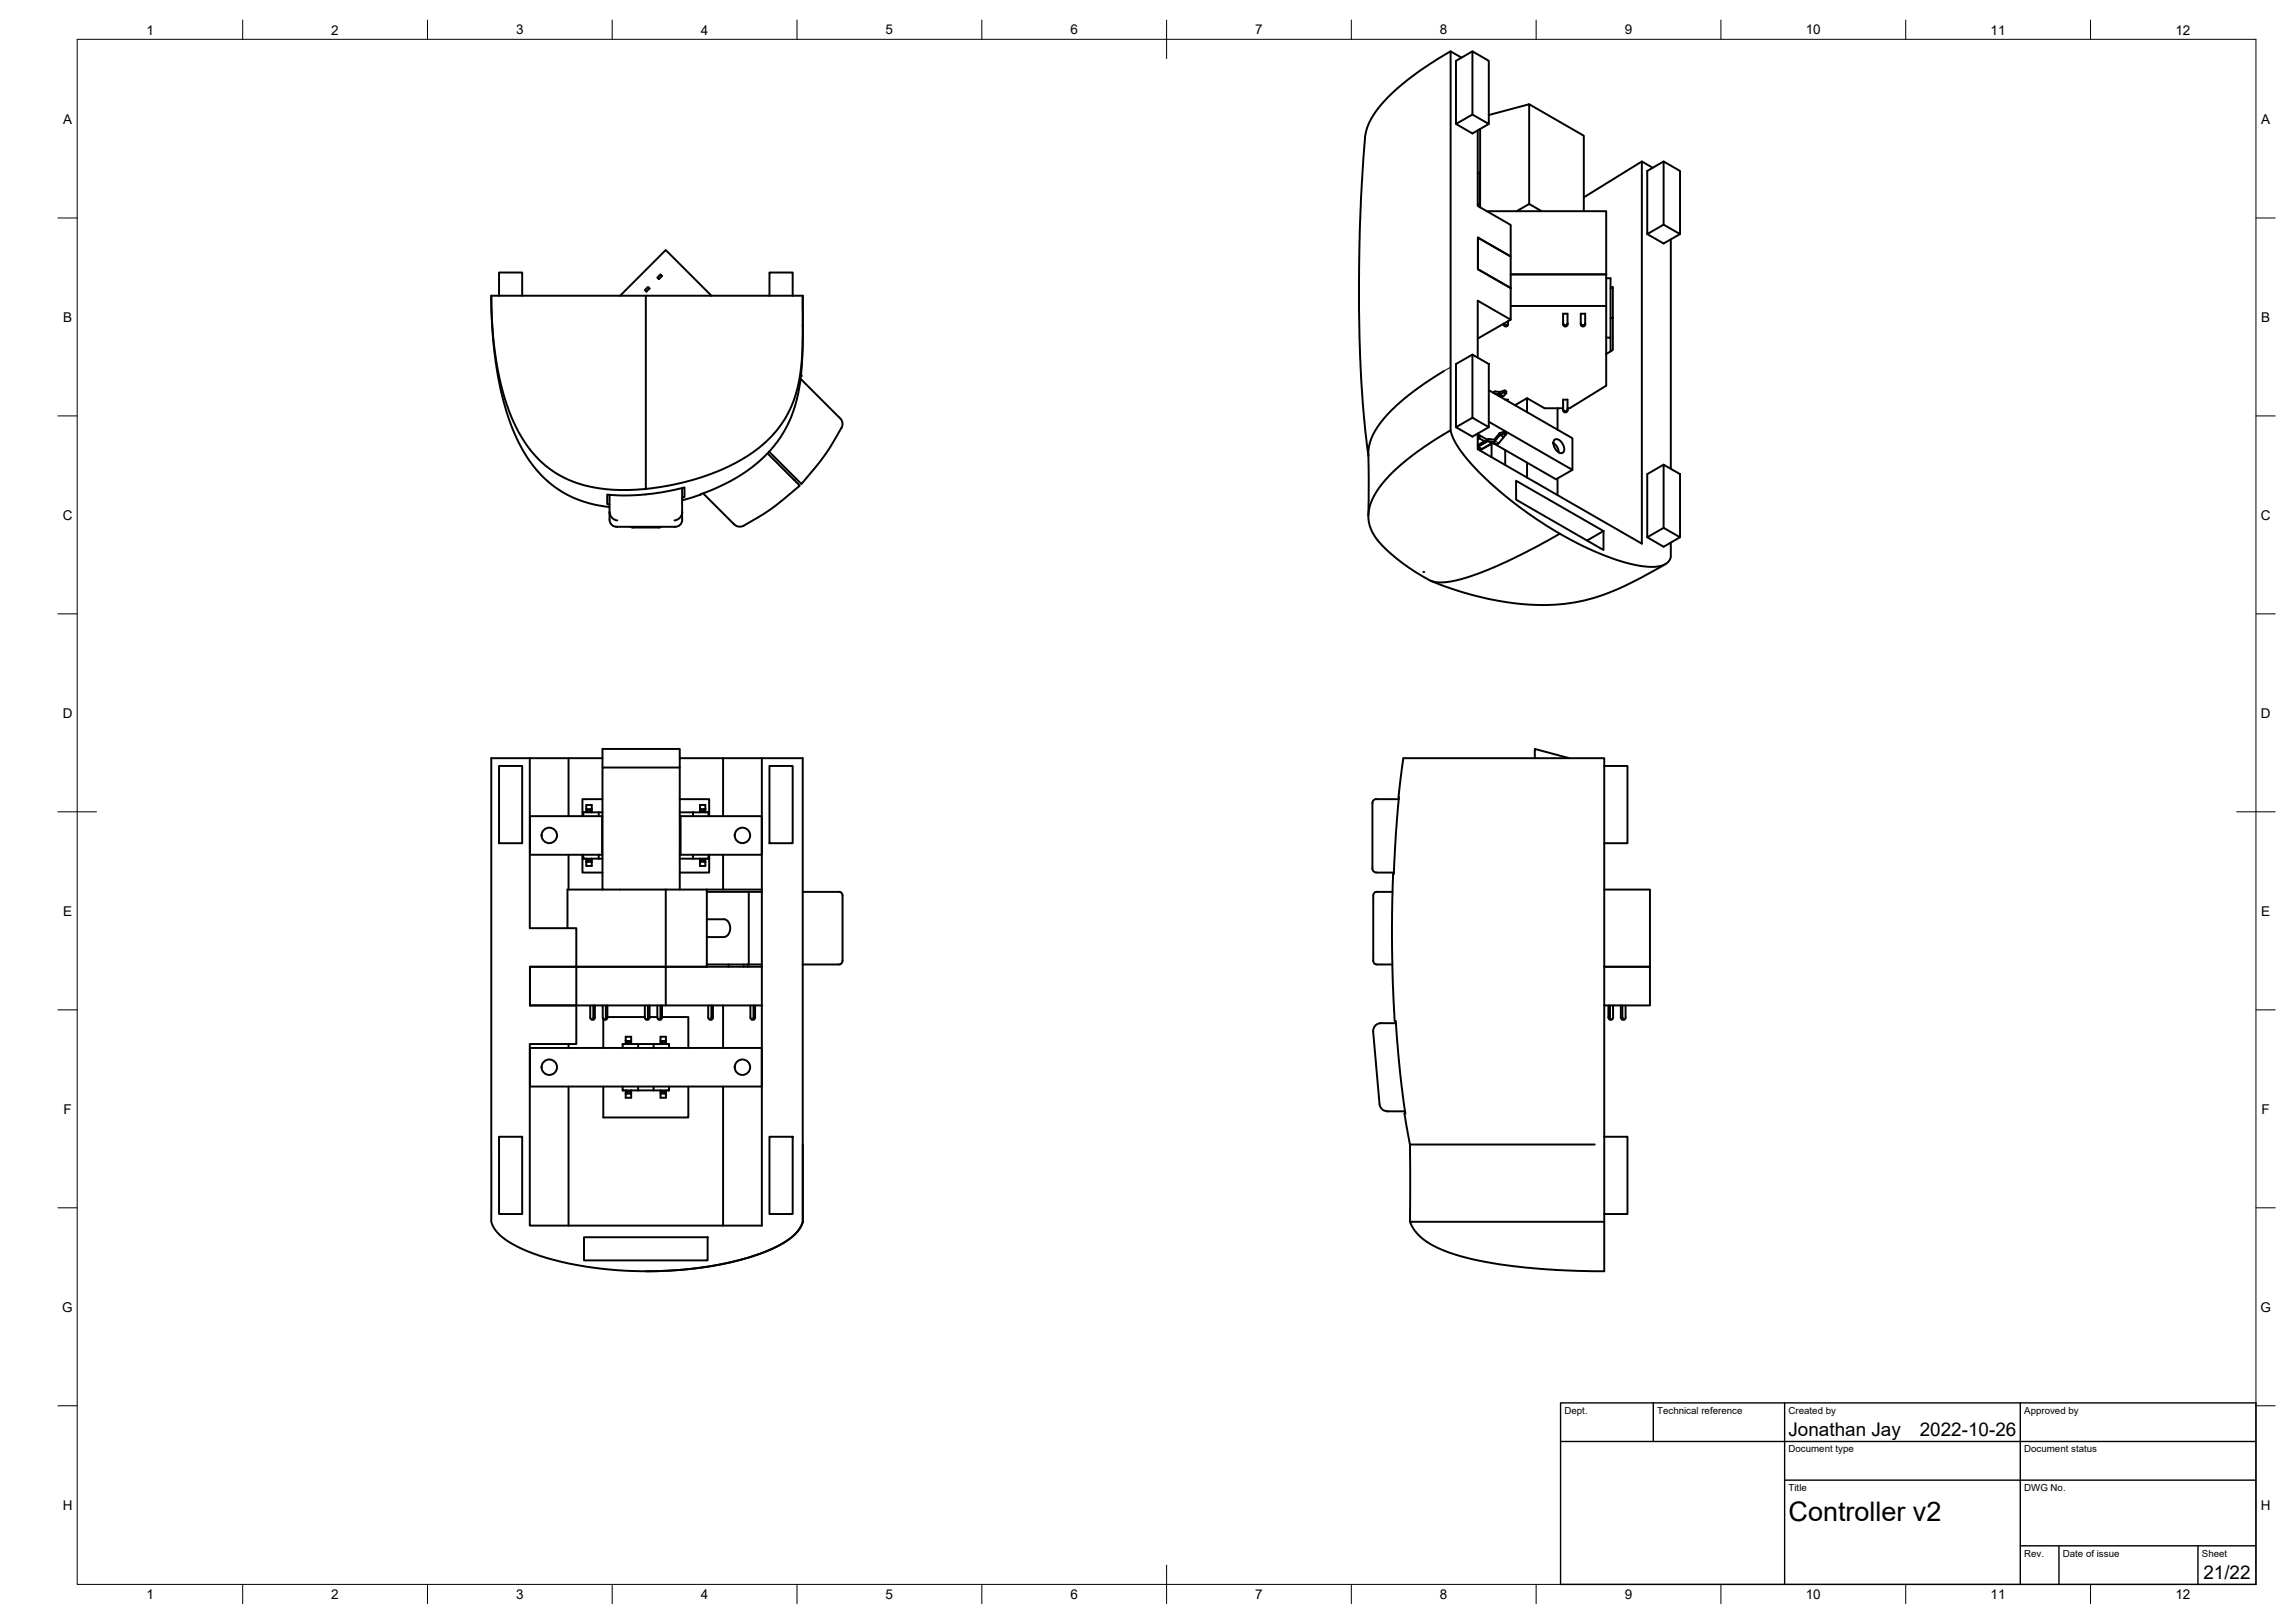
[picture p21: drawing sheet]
<svg xmlns="http://www.w3.org/2000/svg" width="594mm" height="420mm" viewBox="0 0 594 420" stroke-linecap="round" stroke-linejoin="round" font-family="sans-serif">
<defs><g id="words">
<text font-size="7" x="463" y="393.7">Controller v2</text>
<g font-size="4.9">
<text x="463" y="371.7">Jonathan Jay</text>
<text x="497" y="371.7">2022-10-26</text>
<text x="570.4" y="408.8">21/22</text>
</g>
<g font-size="3.5">
<text x="37.9" y="8.9">1</text>
<text x="85.8" y="8.9">2</text>
<text x="133.6" y="8.9">3</text>
<text x="181.4" y="8.9">4</text>
<text x="229.3" y="8.9">5</text>
<text x="277.1" y="8.9">6</text>
<text x="324.9" y="8.9">7</text>
<text x="372.7" y="8.9">8</text>
<text x="420.6" y="8.9">9</text>
<text x="467.4" y="8.9">10</text>
<text x="515.3" y="8.9">11</text>
<text x="563.1" y="8.9">12</text>
<text x="16.3" y="32">A</text>
<text x="585.3" y="32">A</text>
<text x="16.3" y="83.3">B</text>
<text x="585.3" y="83.3">B</text>
<text x="16.2" y="134.6">C</text>
<text x="585.2" y="134.6">C</text>
<text x="16.2" y="185.8">D</text>
<text x="585.2" y="185.8">D</text>
<text x="16.3" y="237">E</text>
<text x="585.3" y="237">E</text>
<text x="16.4" y="288.3">F</text>
<text x="585.4" y="288.3">F</text>
<text x="16.1" y="339.6">G</text>
<text x="585.1" y="339.6">G</text>
<text x="16.2" y="390.8">H</text>
<text x="585.2" y="390.8">H</text>
<text x="37.9" y="413.9">1</text>
<text x="85.8" y="413.9">2</text>
<text x="133.6" y="413.9">3</text>
<text x="181.4" y="413.9">4</text>
<text x="229.3" y="413.9">5</text>
<text x="277.1" y="413.9">6</text>
<text x="324.9" y="413.9">7</text>
<text x="372.7" y="413.9">8</text>
<text x="420.6" y="413.9">9</text>
<text x="467.4" y="413.9">10</text>
<text x="515.3" y="413.9">11</text>
<text x="563.1" y="413.9">12</text>
</g>
<g font-size="2.5">
<text x="405" y="366">Dept.</text>
<text x="429" y="366">Technical reference</text>
<text x="463" y="366">Created by</text>
<text x="524" y="366">Approved by</text>
<text x="463" y="376">Document type</text>
<text x="524" y="376">Document status</text>
<text x="463" y="386">Title</text>
<text x="524" y="386">DWG No.</text>
<text x="524" y="403">Rev.</text>
<text x="534" y="403">Date of issue</text>
<text x="570" y="403">Sheet</text>
</g>
</g></defs>
<!-- layer: Visible -->
<g fill="none" stroke="#000" stroke-width=".51">
<path d="M375.5 13.3l.1 98.6 .6 1.6 .9 1.8 3.7 4.8 4.8 4.8 4.3 3.7 5.8 4.4 6.3 4.1 6.7 3.7 5.3 2.5a34.6 34.6 0 0 0 14.2 3.4h.7a3.7 3.7 0 0 0 3.6-2.5v-3.7M378.3 14.9l-2.8-1.6-5.5 3.3-4.6 3.3a34.9 34.9 0 0 0-10.9 11.7l-.7 1.9a129.1 129.1 0 0 0-1.5 17.2l-.5 18.6 .1 18.1 .9 17.5 1.4 13.1M381.1 13.3l-4.2 2.4v16.4l4.2 2.4 4.3-2.4M381.1 13.3l4.3 2.4v16.4l-4.3-2.4zM381.1 29.7l-4.2 2.4M382.5 33.7v19.6l8.6 4.9v8.2l-8.5-4.9v8.2M383.1 33.4v20.3M395.8 27l-10.4 2.8M383.1 44.6l-.6 .3M383.1 52.7l-.6 .3M383.1 44.6v8.2M384.9 54.7h30.9v16.3"/>
<path d="M395.8 52.8l-3.2 1.9M399.1 54.7l-3.3-1.9v-25.8l14.2 8.1v19.6M425 41.8v98.9l-42.5-24.4v-4.1M427.8 43.4l-2.8-1.6-15 9.3M430.6 41.8l-4.2 2.5v16.3l4.2 2.4 4.3-2.4M430.6 41.8l4.3 2.5v16.3l-4.3-2.4zM430.6 58.2l-4.2 2.4M127.2 76.6h80.6M127.2 76.6v1.6a79.7 79.7 0 0 0 5.8 31.2 27.3 27.3 0 0 0 18.1 16.2 44.5 44.5 0 0 0 16.1 1M127.2 76.6l.1 5.4 .6 8.7a66 66 0 0 0 8.3 27.2l3.2 4.3 3.6 3.4a28.4 28.4 0 0 0 14.8 5.7M129.2 76.6v-6.1h6v6.1M160.5 76.6l11.8-11.9 11.9 11.9"/>
<path d="M166.9 75.1l.8-.8 .4 .4-.8 .8zM167.2 76.6v50M170.7 71.3l.3-.3 .4 .4-.8 .9-.4-.4zM199.2 76.6v-6.1h6v6.1M207.8 76.6l-.1 14.2a34.7 34.7 0 0 1-5.6 19.2 38.8 38.8 0 0 1-19.6 13.2l-3.5 1.1-4.6 1.2-7.2 1.1M207.8 76.6v8.2M382.6 69.7v-8.2l8.5 4.9v8.2M382.6 69.7l8.5 4.9M391.1 74.6v8.2l-8.6-4.9v14.7M391.1 79.2h24.7v20.6l-9.5 5.9h-.5M391.1 71h24.7M415.8 72h1.1v15.4"/>
<path d="M415.8 71v8.2M416.9 74.6l.6-.3v16.3l-1.7 1.1M432.5 62v59.3M207.2 98.1l9.9 9.9a2.12 2.12 0 0 1 .7 2.7 67.7 67.7 0 0 1-10.3 14.6l-8.4-8.4M207.8 84.1l-.2 9.9a36.5 36.5 0 0 1-5.6 19.3l-1.1 1.4a40.6 40.6 0 0 1-19.5 13.2l-4.8 1.6M373.8 96.1l-4.9 3.1-5.7 4.2a25.8 25.8 0 0 0-8.6 11.1l-.2 .9a75.8 75.8 0 0 0-.1 11l-.1 7.1M381.1 91.8l-4.2 2.4v16.4l4.2 2.4 4.3-2.4M381.1 91.8l4.3 2.4v16.4l-4.3-2.5zM389.2 83.8v.3M390.4 83.7a.58 .58 0 0 1-.6 .5 .58 .58 0 0 1-.6-.4M390.4 83.2v.8a.57 .57 0 0 1-.6 .5 .57 .57 0 0 1-.6-.5M391.1 82.8l-8.6 4.9"/>
<path d="M404.6 84a.57 .57 0 0 0 .6 .5 .57 .57 0 0 0 .6-.5v-2.8h-1.2v2.9M404.6 83.7a.57 .57 0 0 0 .6 .5 .57 .57 0 0 0 .6-.5M409.2 81.2h1.1v2.8a.57 .57 0 0 1-.5 .5 .57 .57 0 0 1-.6-.5zM409.2 83.7a.57 .57 0 0 0 .6 .5 .57 .57 0 0 0 .5-.5M415.8 87.4h1.1v3.6M417.5 82.2l-.6 .2M198.7 117.4l8.3 8.3a66.7 66.7 0 0 1-14.5 10.4M375.5 111.4a63.6 63.6 0 0 0-17.5 13.6l-1.4 1.8-1.2 2.1-.7 1.7-.4 1.7v2.7l.5 1.7 .8 1.7a39.2 39.2 0 0 0 13.5 11.2l1.8 .9 2.6 .3 3.1-.5 4.2-1.2 5.1-1.9 5.7-2.5 6.7-3.5 5.5-3M381.1 108.1l-4.2 2.5M382.5 112.4l2.5 1.4M382.6 112.4l-.1 1.3M382.7 115.6l-.2 .1"/>
<path d="M383 112.7v.8l1.3 .7M383 113.5l-.4 .2M385.2 114.2l1 .6M385.4 101l21.6 12.5v8.1l-21.6-12.4M385.4 113.6l-2.9 1.6M385.8 115.1l-2.7 1.5M385.8 115h-.1M386.1 114.8v3.5M386.5 101.7l.4-.3 1.3 .1v.5M386.6 114.4l-1.4-.2-2.5 1.4M386.7 114.8l16.1 9.3 4.2-2.5M386.9 101.9l1.3 .1"/>
<path d="M388.2 101.5l1.3-.4 .4 .2v.5M388.2 112.7l.1-.1 .9 .5-1.5 1.8-1.5-.1-2.7 1.4-1-.5M388.2 112.2v.5l-1.2 1.4-.4 .3M388.3 102l1.2-.4 .4 .2-.7 .7h-1.3M388.3 112.6l1.2-.4 .4 .2-.7 .7M388.3 101.9l-.1 .1M389.5 101.1v.5M389.5 111.7v.5M389.6 116.5v3.9M389.7 103.5h.7v.4M389.9 112.4v-.4l-.4-.3-1.3 .5-1.4 1.6-1.4-.2M392.2 104.9l3.1-1.8 4.5 2.6h4.8"/>
<path d="M395.3 103.1v3.6M395.3 119.8v3.8M402.1 114.7a3.1 3.1 0 0 1 1.4 2.4M402.4 113.9a1.62 1.62 0 0 1 2.1 1l.2 .5a1.15 1.15 0 0 1 .3 1.2 1.15 1.15 0 0 1-1 .7 2.63 2.63 0 0 1-1.6-3.4zM403.2 105.7v5.6M404.6 106.3v-2.8h1.2v2.8M404.6 106.3a.57 .57 0 0 0 .6 .5 .57 .57 0 0 0 .6-.5M404.6 106a.57 .57 0 0 0 .6 .4 .57 .57 0 0 0 .6-.4M157.8 128.1v6.4a1.81 1.81 0 0 0 2 1.9M157.8 132.6a2.21 2.21 0 0 0 2 2.1M159.6 136.4h15.2M163.2 136.4l.6 .2h6.8l.6-.2"/>
<path d="M167.2 126.6h.1M176.6 128.8l.6-.1v-2.5l-.6 .1a57.8 57.8 0 0 1-19.4 1.7v2.5l.6 .1M176.6 126.3v8.3M176.6 132.6a2.21 2.21 0 0 1-2 2.1M176.6 134.5a1.81 1.81 0 0 1-2 1.9M182 127.7l7.7 7.7a2.18 2.18 0 0 0 2.8 .7M392.5 124.5l22.6 13v4.9l-22.6-13.1zM403.2 123.9v4.3M415.1 137.5l-4.3 2.4M430.6 120.3l-4.2 2.4v16.4l4.2 2.4 4.3-2.4M430.6 120.3l4.3 2.4v16.4l-4.3-2.4zM430.6 136.7l-4.2 2.4"/>
<path d="M431.1 146l-10.2 5.5-5.6 2.4a53 53 0 0 1-29.9 1.2l-7.8-2.1-7.3-2.7M129.2 198.3h6v20h-6zM137.1 196.3h10.1v15M137.1 196.3h-9.9v120a11.4 11.4 0 0 0 6.4 6.3 73.3 73.3 0 0 0 27.8 6.3 91.3 91.3 0 0 0 37-4.9l4.3-2.2a10.2 10.2 0 0 0 5.1-5.5v-120h-31.8M137.1 196.3v44h12.1v10h-12v10M147.2 196.3h8.8M156 198.7v-4.8h20v4.8M187.2 196.3v15M197.2 196.3v121h-60.1v-47h12.1v-10M199.2 198.3h6v20h-6zM363.3 196.3h52v132.8l-14.2-.4-6.8-.6-7-.9a47.9 47.9 0 0 1-17.1-5.2l-2-1.4-1.4-1.3-1-1.4-.8-1.6v-15a44.7 44.7 0 0 0-1.3-12l-.1-1h.2a314.6 314.6 0 0 1-2.5-24h-.3l-.6-13.1-.1-11.8 .2-9.6 1.5-23.5zM397.3 196.3v-2.4l8.9 2.4"/>
<path d="M415.3 198.3h6v20h-6M150.8 210.3v1M151.2 210.3l-.2 .2v.8M151.8 209.4v-1h1.4v1.7M151.8 209.4v.9h1.4M151.8 209.4h1.4M151.8 210.1h.1M152.2 209.5v.6M152.8 209.5v.6M153.2 210.1h-1.4M153.2 210.1v.2M153.2 210.3h2.8"/>
<path d="M155 210.3v1M155.9 211.3h-18.7v10h18.7M156 206.9h-5.2v3.4h1M156 211.3v10M176 206.9h7.6v3.4h-7.6M176 211.3h.2M176.2 211.3v10h-.2M176.2 211.3h21v10h-21M179.4 210.3v1M181.2 210.1v.2M181.2 209.4l1 .1M181.2 210.1h.1"/>
<path d="M181.6 209.5v.6M182.2 209.5v.6M182.6 209.4v-1h-1.4v1.7M182.6 209.4v.9M182.6 209.4l-.4 .1M182.6 210.1h-1.4M183.2 210.3l.2 .2v.8M183.6 210.3v1M362.1 206.9h-5.8a1.01 1.01 0 0 0-1 1v17a1.01 1.01 0 0 0 1 1M147.2 221.3v9M150.8 221.3v1M151 221.3v.8l.2 .2"/>
<path d="M151.2 222.3h-.4v3.6h5.2M151.2 222.3h4.8M151.8 222.3v.9M151.8 222.5h1.4M151.8 222.5h.1M152.2 223.1l1 .1M152.2 222.5v.6M152.2 223.1l-.4 .1M152.8 222.5v.6M153.2 222.5v1.7h-1.4v-1M153.2 222.3v.2M155 221.3v1"/>
<path d="M156 230.3h-9.1v10M172.3 230.3v30M176 230.3v-31.6h-20v31.6h31.2M176 222.3h5.2M179.4 221.3v1M181.2 222.3v.2M181.2 222.5v1.7h1.4v-1M181.2 222.3h1.4v.9M181.2 223.2h1.4M181.2 222.5h1.4M181.2 222.5h.1M181.6 222.5v.6"/>
<path d="M182.2 222.5v.6M182.6 222.3h.6M183 238h4.4a2.46 2.46 0 0 1 1.1 3.9l-.7 .6-.4 .1M183 230.9h14.2M183 230.3v20h-33.8h48M183.2 222.3h.4v3.6h-7.6M183.4 221.3v.8l-.2 .2M183.6 221.3v1M187.2 221.3v9h10M193.8 230.9v18.8M207.8 230.9h9.3M217.1 230.9h.4"/>
<path d="M217.5 230.9l.4 .4 .2 .6v16.8l-.2 .6-.8 .4h-9.3M356.1 230.9l-.5 .4-.1 .6v17.1l.3 .5 .4 .2h4.2M356.3 225.9h4.5M356.4 230.9h4.1M356.4 230.9h-.3M415.3 230.3h11.8v20h-11.8h11.8v10h-11.8M183 249.7h14.2M183 242.6h4.4M188.6 249.7v.6M192.5 249.7v.6M193.5 249.7v.6M137.2 260.3v-10h12v10"/>
<path d="M137.2 271.3h60v10h-60zM137.2 260.3h12M147.2 270.3v1M149.2 260.3h48M152.8 260.3v3.4l.4 .2h.2l.2-.5M153.6 260.3v3.1M154 260.3v3.1M154 263.4l-.2 .5h-.6M156 260.3l.1 3.4 .3 .2h.2l.2-.5M156.2 263.8v7.5M156.8 260.3v3.1M157.2 260.3v3.4l-.4 .2h-.4"/>
<path d="M157.2 263.3h9.7M161.4 270.3l-.2 .2M162 269.4v-1h1.4v1.7M162 269.4v.9h1.4M162 269.4h1.4M162 270.3h-.8v1M162 270.1h1.4M162.4 269.5v.6M163 269.5v.6M163.4 270.1v.2M163.4 270.3h9.8v1M165.2 270.3v1"/>
<path d="M166.9 260.3v3.1l.4 .5 .4-.5v-3.1M168.1 260.3v3.4l-.4 .2h-.4M168.1 263.3h2.1M169.2 270.3v1M170.2 260.3v3.1l.4 .5 .4-.5v-3.1M171 270.1v.2M171 269.4l1 .1M171 270.1h1.4M171.4 260.3l-.1 3.4-.3 .2h-.4M171.4 263.3h6.8v8M171.4 269.5v.6M172 269.5v.6"/>
<path d="M172.4 269.4v-1h-1.4v1.7M172.4 269.4v.9M172.4 269.4l-.4 .1M173 270.3l.2 .2M183.3 260.3v3.1l.5 .5 .4-.5-.1-3.1M184.6 260.3l-.1 3.4-.3 .2h-.5M187.2 260.3v11M194.2 260.3v3.1l.5 .5 .4-.5v-3.1M195.5 260.3v3.1M195.5 263.4l-.2 .5h-.7M357.4 264.9h4M357.5 264.9a2.01 2.01 0 0 0-2 2.2l1.6 18.8a2 2 0 0 0 2 1.8"/>
<path d="M416.3 260.3l.1 3.4 .2 .2h.6M416.8 260.3v3.4l.4 .2h.2l.2-.5M417.6 260.3v3.1M419.6 260.3v3.4l.4 .2h.4M420 260.3v3.4l.4 .2h.2l.2-.5M420.8 260.3v3.1M129.2 294.3h6v20h-6zM147.2 281.3v36M156.2 281.3v8h22v-8M161.2 282.1l.2 .2M161.2 281.3v1h9.8M162 282.3v.9"/>
<path d="M162 282.5h1.4M162.4 283.1l1 .1M162.4 282.5v.6M162.4 283.1l-.4 .1M163 282.5v.6M163.4 282.3v1.9h-1.4v-1M165.2 281.3v1M169.2 281.3v1M171 282.3v1.9h1.4v-1M171 282.3h1.4v.9M171 283.2h1.4M171 282.5h1.4"/>
<path d="M171.4 282.5v.6M172 282.5v.6M173.2 282.1l-.2 .2M173.2 281.3v1h-.8M187.2 281.3v36M199.2 294.3h6v20h-6zM207.8 296.3h.1M207.8 296.3v20l-.8 1.7a18.5 18.5 0 0 1-8.8 6 87.4 87.4 0 0 1-31 5.1M359.1 287.7h4.6M365 296.3h47.8M415.3 294.3h6v20h-6M207.8 316.3h.1"/>
<path d="M365 316.3h50.3M151.2 320.3h32v6h-32z"/>
<circle cx="142.2" cy="216.3" r="2"/>
<circle cx="192.2" cy="216.3" r="2"/>
<circle cx="142.2" cy="276.3" r="2"/>
<circle cx="192.2" cy="276.3" r="2"/>
</g>
<g fill="#000">
<circle cx="207.3" cy="97.3" r=".25"/>
<circle cx="368.4" cy="148.1" r=".25"/>
<circle cx="365.3" cy="316.3" r=".25"/>
</g>
<!-- layer: Visible Narrow -->
<path d="M375.5 95.1l-1.7 1M382.7 115.6l1 .6M383.6 116.2l-.6 .4M386.6 114.4l1 .5M387 114.1l1 .6M388.1 102l.9 .6M388.3 102l.9 .5" fill="none" stroke="#000" stroke-width=".26"/>
<!-- layer: BORDER -->
<g fill="none" stroke="#000" stroke-width=".26">
<path d="M20 10.2h564v400h-564zM62.8 5.2v5M110.7 5.2v5M158.5 5.2v5M206.3 5.2v5M254.1 5.2v5M302 5.2v10M349.8 5.2v5M397.6 5.2v5M445.5 5.2v5M493.3 5.2v5M541.1 5.2v5"/>
<path d="M15 56.4h5M584 56.4h5M15 107.7h5M584 107.7h5M15 158.9h5M584 158.9h5M15 210.2h10M579 210.2h10M15 261.4h5M584 261.4h5M15 312.7h5M584 312.7h5"/>
<path d="M15 363.9h5M584 363.9h5M62.8 410.2v5M110.7 410.2v5M158.5 410.2v5M206.3 410.2v5M254.1 410.2v5M302 405.2v10M349.8 410.2v5M397.6 410.2v5M445.5 410.2v5M493.3 410.2v5"/>
<path d="M541.1 410.2v5"/>
</g>
<!-- layer: TITLEBLOCK -->
<path d="M404 363.2h180v47h-180zM404 373.2h180M428 363.2v10M462 363.2v47M523 363.2v47M462 383.2h122M523 400.2h61M533 400.2v10M569 400.2v10" fill="none" stroke="#000" stroke-width=".36"/>
<use href="#words"/>
</svg>
